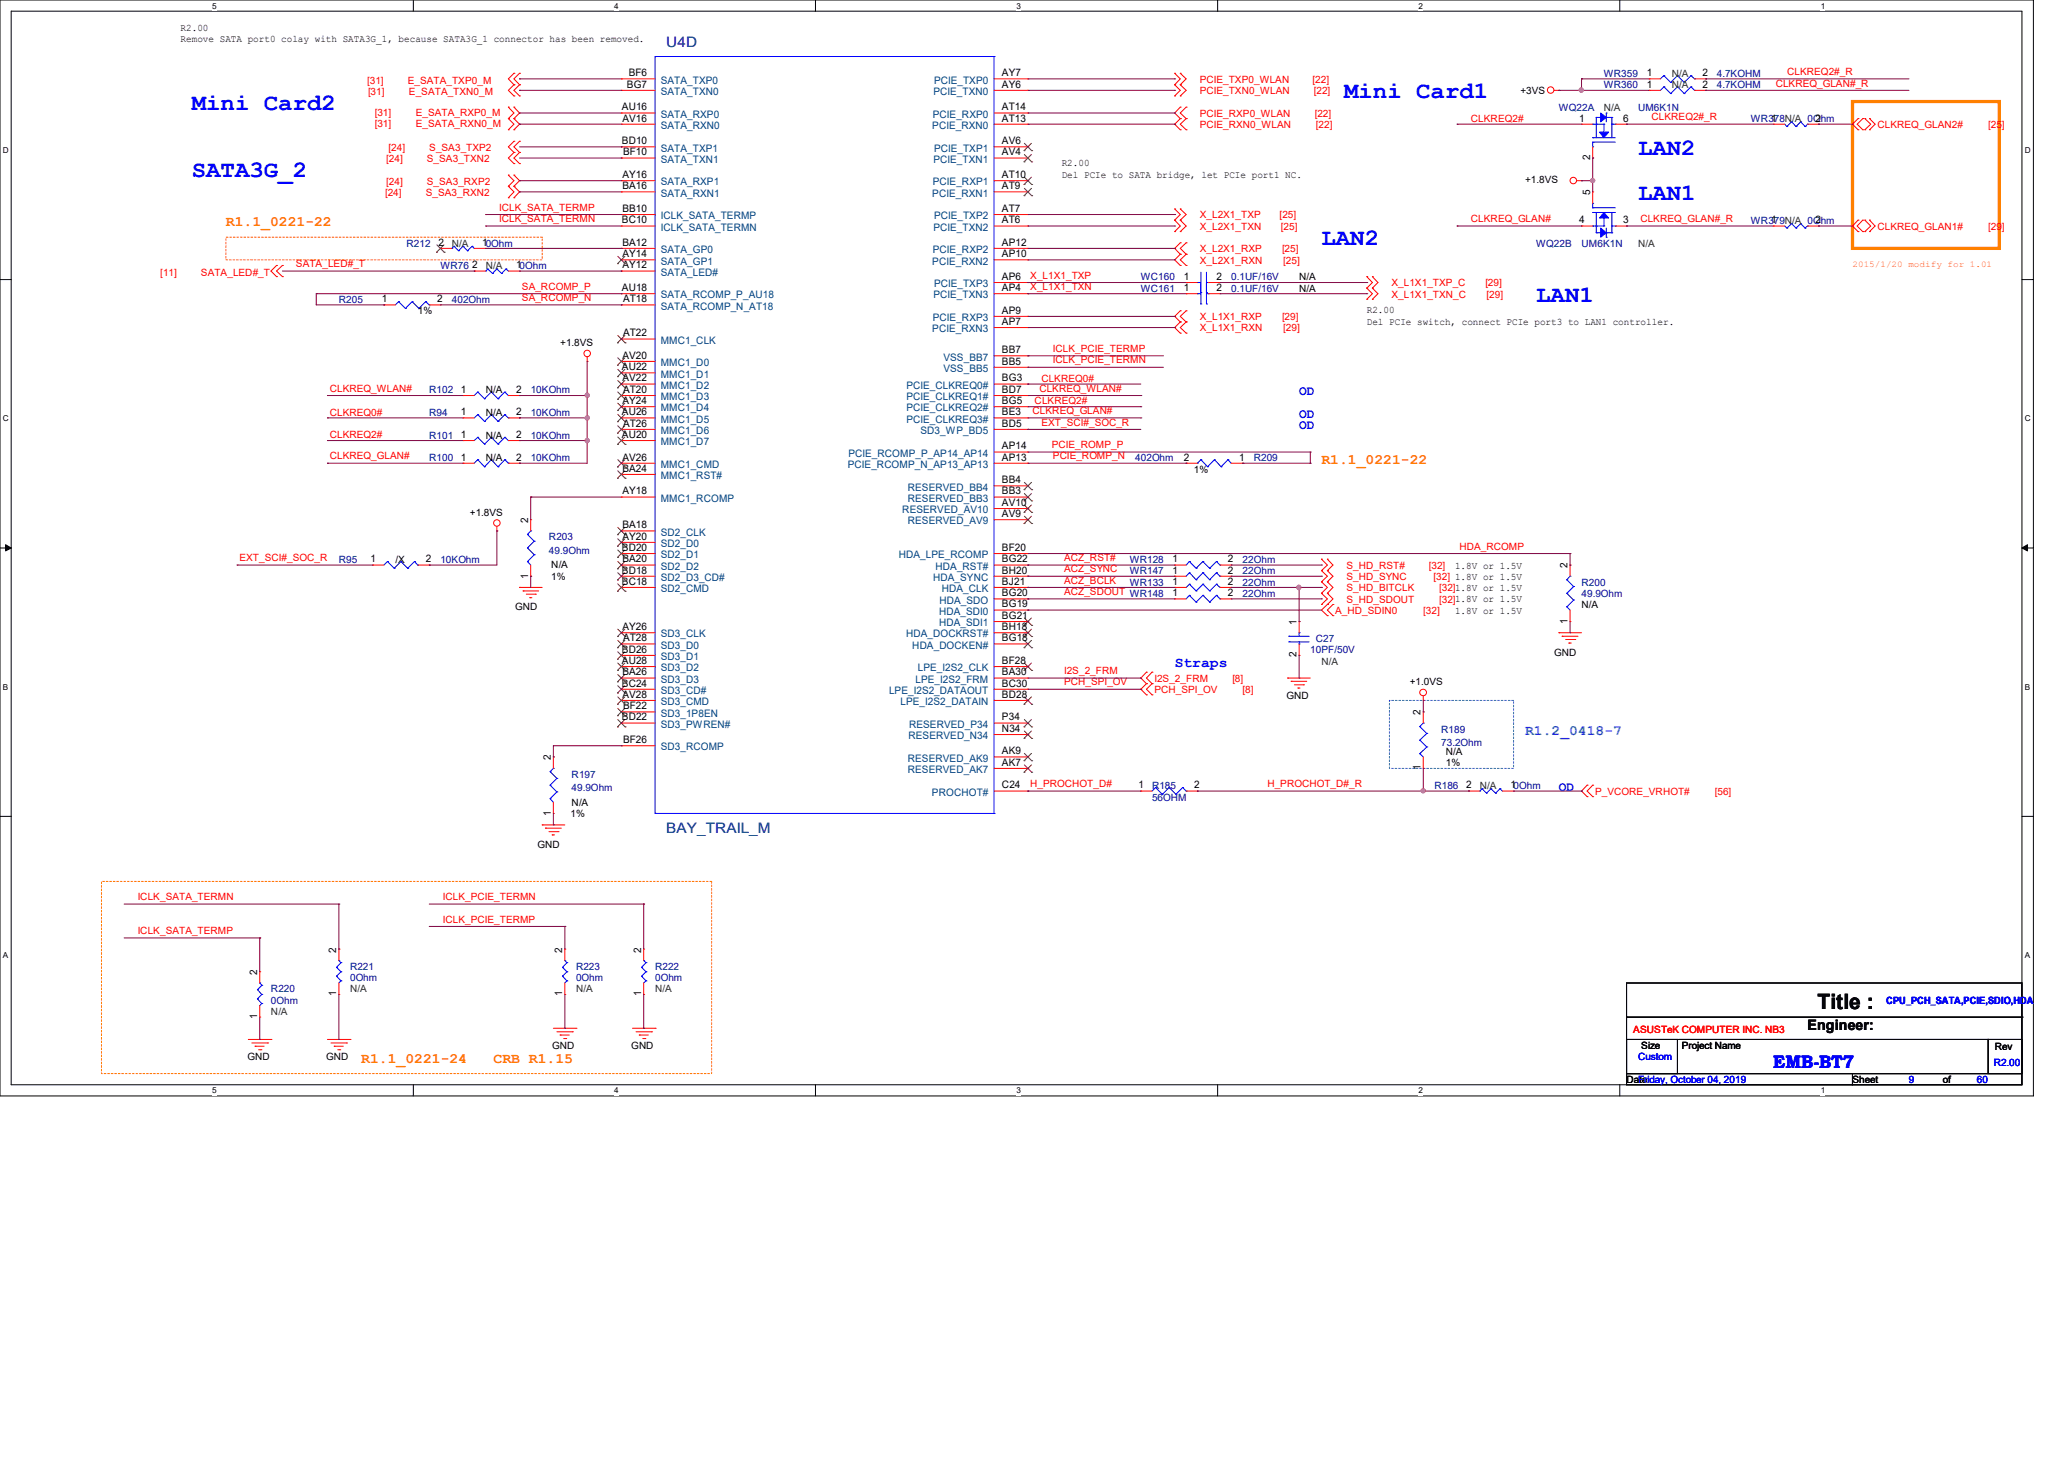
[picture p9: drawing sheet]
<svg xmlns="http://www.w3.org/2000/svg" width="297mm" height="210mm" viewBox="0 0 297 210" stroke-linecap="round" stroke-linejoin="round" font-family="sans-serif">
<defs><g id="words">
<g font-size="3.4" fill="#00f">
<text x="27.6" y="15.8">Mini Card2</text>
<text x="193.4" y="14.1">Mini Card1</text>
<text x="235.7" y="22.3">LAN2</text>
<text x="27.6" y="25.5">SATA3G_2</text>
<text x="235.7" y="28.8">LAN1</text>
<text x="190.2" y="35.3">LAN2</text>
<text x="221.1" y="43.4">LAN1</text>
</g>
<text font-size="3" x="261.5" y="145.1">Title :</text>
<text font-size="2.6" fill="#00f" x="255.2" y="153.6">EMB-BT7</text>
<g font-size="2.1" fill="#000080">
<text x="95.9" y="6.8">U4D</text>
<text x="95.9" y="119.8">BAY_TRAIL_M</text>
</g>
<g font-size="2.1" fill="#ff8000">
<text x="32.5" y="32.6">R1.1_0221-22</text>
<text x="190.2" y="66.7">R1.1_0221-22</text>
<text x="52" y="152.9">R1.1_0221-24</text>
<text x="71" y="152.9">CRB R1.15</text>
</g>
<text font-size="2.1" fill="#00f" x="169" y="96">Straps</text>
<text font-size="2.1" fill="#0080ff" x="219.5" y="105.7">R1.2_0418-7</text>
<text font-size="2.1" x="260.1" y="148.2">Engineer:</text>
<g font-size="1.9" fill="#00f">
<text x="186.9" y="56.9">OD</text>
<text x="186.9" y="61.7">OD</text>
<text x="186.9" y="60.1">OD</text>
<text x="224.3" y="113.8">OD</text>
</g>
<g font-size="1.5">
<text x="90.5" y="11">BF6</text>
<text x="144.2" y="11">AY7</text>
<text x="237" y="11">1</text>
<text x="245" y="11">2</text>
<text x="89.5" y="15.9">AU16</text>
<text x="89.6" y="17.5">AV16</text>
<text x="90.2" y="12.6">BG7</text>
<text x="144.2" y="12.6">AY6</text>
<text x="144.2" y="15.9">AT14</text>
<text x="144.2" y="17.5">AT13</text>
<text x="227.2" y="17.5">1</text>
<text x="233.6" y="17.5">6</text>
<text x="237" y="12.6">1</text>
<text x="245" y="12.6">2</text>
<text x="254.9" y="17.5">1</text>
<text x="261.2" y="17.5">2</text>
<text x="89.5" y="20.7">BD10</text>
<text x="89.7" y="22.4">BF10</text>
<text x="144.2" y="20.7">AV6</text>
<text x="144.2" y="22.4">AV4</text>
<text x="228.8" y="23.1" transform="rotate(-90 228.8 23.1)">2</text>
<text x="89.6" y="27.2">BA16</text>
<text x="89.6" y="25.6">AY16</text>
<text x="144.2" y="27.2">AT9</text>
<text x="144.2" y="25.6">AT10</text>
<text x="228.8" y="28.1" transform="rotate(-90 228.8 28.1)">5</text>
<text x="63.1" y="35.3">2</text>
<text x="69.4" y="35.3">10Ohm</text>
<text x="89.5" y="32.1">BC10</text>
<text x="89.6" y="30.5">BB10</text>
<text x="89.6" y="35.3">BA12</text>
<text x="144.2" y="30.5">AT7</text>
<text x="144.2" y="32.1">AT6</text>
<text x="144.2" y="35.3">AP12</text>
<text x="227.2" y="32.1">4</text>
<text x="233.6" y="32.1">3</text>
<text x="254.9" y="32.1">1</text>
<text x="261.2" y="32.1">2</text>
<text x="67.9" y="38.6">2</text>
<text x="74.3" y="38.6">10Ohm</text>
<text x="89.5" y="41.9">AU18</text>
<text x="89.6" y="38.6">AY12</text>
<text x="89.6" y="37">AY14</text>
<text x="144.2" y="41.9">AP4</text>
<text x="144.2" y="37">AP10</text>
<text x="144.2" y="40.3">AP6</text>
<text x="170.4" y="40.3">1</text>
<text x="170.4" y="41.9">1</text>
<text x="175" y="40.3">2</text>
<text x="175" y="41.9">2</text>
<text x="54.9" y="43.5">1</text>
<text x="62.9" y="43.5">2</text>
<text x="89.7" y="43.5">AT18</text>
<text x="144.2" y="46.7">AP7</text>
<text x="144.2" y="45.1">AP9</text>
<text x="89.5" y="53.3">AU22</text>
<text x="89.6" y="51.6">AV20</text>
<text x="89.7" y="48.4">AT22</text>
<text x="144.2" y="50.8">BB7</text>
<text x="144.2" y="52.5">BB5</text>
<text x="66.3" y="59.7">1</text>
<text x="66.3" y="56.5">1</text>
<text x="74.3" y="59.7">2</text>
<text x="74.3" y="56.5">2</text>
<text x="89.5" y="59.7">AU26</text>
<text x="89.6" y="54.9">AV22</text>
<text x="89.6" y="58.1">AY24</text>
<text x="89.7" y="56.5">AT20</text>
<text x="144.2" y="54.9">BG3</text>
<text x="144.2" y="56.5">BD7</text>
<text x="144.2" y="58.1">BG5</text>
<text x="144.2" y="59.7">BE3</text>
<text x="66.3" y="63">1</text>
<text x="74.3" y="63">2</text>
<text x="89.5" y="63">AU20</text>
<text x="89.7" y="61.4">AT26</text>
<text x="144.2" y="61.4">BD5</text>
<text x="144.2" y="64.6">AP14</text>
<text x="66.3" y="66.3">1</text>
<text x="74.3" y="66.3">2</text>
<text x="89.6" y="67.9">BA24</text>
<text x="89.6" y="71.1">AY18</text>
<text x="89.6" y="66.3">AV26</text>
<text x="144.2" y="69.5">BB4</text>
<text x="144.2" y="71.1">BB3</text>
<text x="144.2" y="66.3">AP13</text>
<text x="170.4" y="66.3">2</text>
<text x="178.3" y="66.3">1</text>
<text x="76" y="75.2" transform="rotate(-90 76 75.2)">2</text>
<text x="89.6" y="76">BA18</text>
<text x="89.6" y="77.6">AY20</text>
<text x="144.2" y="72.8">AV10</text>
<text x="144.2" y="74.4">AV9</text>
<text x="53.3" y="80.9">1</text>
<text x="61.3" y="80.9">2</text>
<text x="76" y="83.2" transform="rotate(-90 76 83.2)">1</text>
<text x="89.5" y="79.2">BD20</text>
<text x="89.5" y="82.5">BD18</text>
<text x="89.6" y="80.9">BA20</text>
<text x="144.2" y="79.2">BF20</text>
<text x="144.2" y="80.9">BG22</text>
<text x="144.2" y="82.5">BH20</text>
<text x="168.7" y="80.9">1</text>
<text x="168.7" y="82.5">1</text>
<text x="176.7" y="80.9">2</text>
<text x="176.7" y="82.5">2</text>
<text x="225.6" y="81.7" transform="rotate(-90 225.6 81.7)">2</text>
<text x="89.5" y="84.1">BC18</text>
<text x="144.2" y="84.1">BJ21</text>
<text x="144.2" y="85.8">BG20</text>
<text x="144.2" y="87.4">BG19</text>
<text x="144.2" y="89">BG21</text>
<text x="168.7" y="84.1">1</text>
<text x="168.7" y="85.8">1</text>
<text x="176.7" y="84.1">2</text>
<text x="176.7" y="85.8">2</text>
<text x="186.6" y="89.9" transform="rotate(-90 186.6 89.9)">1</text>
<text x="225.6" y="89.7" transform="rotate(-90 225.6 89.7)">1</text>
<text x="89.5" y="93.9">BD26</text>
<text x="89.5" y="95.5">AU28</text>
<text x="89.6" y="90.6">AY26</text>
<text x="89.7" y="92.2">AT28</text>
<text x="144.2" y="95.5">BF28</text>
<text x="144.2" y="90.6">BH18</text>
<text x="144.2" y="92.2">BG18</text>
<text x="186.6" y="94.6" transform="rotate(-90 186.6 94.6)">2</text>
<text x="89.5" y="98.8">BC24</text>
<text x="89.6" y="100.4">AV28</text>
<text x="89.6" y="97.2">BA26</text>
<text x="144.2" y="100.4">BD28</text>
<text x="144.2" y="98.8">BC30</text>
<text x="144.2" y="97.2">BA30</text>
<text x="89.5" y="103.6">BD22</text>
<text x="89.7" y="106.9">BF26</text>
<text x="89.7" y="102">BF22</text>
<text x="144.2" y="103.6">P34</text>
<text x="144.2" y="105.3">N34</text>
<text x="204.4" y="102.9" transform="rotate(-90 204.4 102.9)">2</text>
<text x="79.2" y="109.4" transform="rotate(-90 79.2 109.4)">2</text>
<text x="144.2" y="108.5">AK9</text>
<text x="144.2" y="110.2">AK7</text>
<text x="144.2" y="113.4">C24</text>
<text x="163.8" y="113.4">1</text>
<text x="171.8" y="113.4">2</text>
<text x="204.4" y="110.8" transform="rotate(-90 204.4 110.8)">1</text>
<text x="211" y="113.4">2</text>
<text x="217.3" y="113.4">10Ohm</text>
<text x="79.2" y="117.3" transform="rotate(-90 79.2 117.3)">1</text>
<text x="48.4" y="137" transform="rotate(-90 48.4 137)">2</text>
<text x="80.9" y="137" transform="rotate(-90 80.9 137)">2</text>
<text x="92.2" y="137" transform="rotate(-90 92.2 137)">2</text>
<text x="37" y="140.3" transform="rotate(-90 37 140.3)">2</text>
<text x="48.4" y="143.3" transform="rotate(-90 48.4 143.3)">1</text>
<text x="80.9" y="143.3" transform="rotate(-90 80.9 143.3)">1</text>
<text x="92.2" y="143.3" transform="rotate(-90 92.2 143.3)">1</text>
<text x="37" y="146.6" transform="rotate(-90 37 146.6)">1</text>
</g>
<g font-size="1.5" fill="#004080">
<text x="95.1" y="12">SATA_TXP0</text>
<text x="95.1" y="13.7">SATA_TXN0</text>
<text x="95.1" y="16.9">SATA_RXP0</text>
<text x="134.2" y="16.9">PCIE_RXP0</text>
<text x="134.3" y="13.7">PCIE_TXN0</text>
<text x="134.4" y="12">PCIE_TXP0</text>
<text x="95.1" y="18.5">SATA_RXN0</text>
<text x="95.1" y="23.4">SATA_TXN1</text>
<text x="95.1" y="21.8">SATA_TXP1</text>
<text x="134.2" y="18.5">PCIE_RXN0</text>
<text x="134.3" y="23.4">PCIE_TXN1</text>
<text x="134.4" y="21.8">PCIE_TXP1</text>
<text x="95.1" y="28.3">SATA_RXN1</text>
<text x="95.1" y="26.7">SATA_RXP1</text>
<text x="134.2" y="28.3">PCIE_RXN1</text>
<text x="134.2" y="26.7">PCIE_RXP1</text>
<text x="95.1" y="31.5">ICLK_SATA_TERMP</text>
<text x="95.1" y="33.2">ICLK_SATA_TERMN</text>
<text x="134.3" y="33.2">PCIE_TXN2</text>
<text x="134.4" y="31.5">PCIE_TXP2</text>
<text x="95.1" y="36.4">SATA_GP0</text>
<text x="95.1" y="39.7">SATA_LED#</text>
<text x="95.1" y="38.1">SATA_GP1</text>
<text x="134.2" y="38.1">PCIE_RXN2</text>
<text x="134.2" y="36.4">PCIE_RXP2</text>
<text x="134.4" y="41.3">PCIE_TXP3</text>
<text x="95.1" y="42.9">SATA_RCOMP_P_AU18</text>
<text x="95.1" y="44.5">SATA_RCOMP_N_AT18</text>
<text x="134.2" y="47.8">PCIE_RXN3</text>
<text x="134.2" y="46.2">PCIE_RXP3</text>
<text x="134.3" y="42.9">PCIE_TXN3</text>
<text x="95.1" y="49.4">MMC1_CLK</text>
<text x="95.1" y="52.7">MMC1_D0</text>
<text x="135.8" y="51.9">VSS_BB7</text>
<text x="135.8" y="53.5">VSS_BB5</text>
<text x="95.1" y="54.3">MMC1_D1</text>
<text x="95.1" y="55.9">MMC1_D2</text>
<text x="95.1" y="57.6">MMC1_D3</text>
<text x="95.1" y="59.2">MMC1_D4</text>
<text x="130.4" y="55.9">PCIE_CLKREQ0#</text>
<text x="130.4" y="57.6">PCIE_CLKREQ1#</text>
<text x="130.4" y="59.2">PCIE_CLKREQ2#</text>
<text x="95.1" y="60.8">MMC1_D5</text>
<text x="95.1" y="62.4">MMC1_D6</text>
<text x="95.1" y="64.1">MMC1_D7</text>
<text x="122.1" y="65.7">PCIE_RCOMP_P_AP14_AP14</text>
<text x="130.4" y="60.8">PCIE_CLKREQ3#</text>
<text x="132.5" y="62.4">SD3_WP_BD5</text>
<text x="95.1" y="68.9">MMC1_RST#</text>
<text x="95.1" y="67.3">MMC1_CMD</text>
<text x="122" y="67.3">PCIE_RCOMP_N_AP13_AP13</text>
<text x="130.6" y="70.6">RESERVED_BB4</text>
<text x="95.1" y="77">SD2_CLK</text>
<text x="95.1" y="72.2">MMC1_RCOMP</text>
<text x="129.8" y="73.8">RESERVED_AV10</text>
<text x="130.6" y="72.2">RESERVED_BB3</text>
<text x="130.6" y="75.4">RESERVED_AV9</text>
<text x="95.1" y="78.7">SD2_D0</text>
<text x="95.1" y="80.3">SD2_D1</text>
<text x="95.1" y="82">SD2_D2</text>
<text x="95.1" y="83.6">SD2_D3_CD#</text>
<text x="129.3" y="80.3">HDA_LPE_RCOMP</text>
<text x="134.3" y="83.6">HDA_SYNC</text>
<text x="134.6" y="82">HDA_RST#</text>
<text x="95.1" y="85.2">SD2_CMD</text>
<text x="135.1" y="88.4">HDA_SDI0</text>
<text x="135.2" y="86.8">HDA_SDO</text>
<text x="135.5" y="85.2">HDA_CLK</text>
<text x="95.1" y="91.7">SD3_CLK</text>
<text x="95.1" y="93.3">SD3_D0</text>
<text x="95.1" y="95">SD3_D1</text>
<text x="130.4" y="91.7">HDA_DOCKRST#</text>
<text x="131.3" y="93.3">HDA_DOCKEN#</text>
<text x="135.1" y="90.1">HDA_SDI1</text>
<text x="95.1" y="99.8">SD3_CD#</text>
<text x="95.1" y="101.4">SD3_CMD</text>
<text x="95.1" y="96.6">SD3_D2</text>
<text x="95.1" y="98.2">SD3_D3</text>
<text x="127.9" y="99.8">LPE_I2S2_DATAOUT</text>
<text x="129.6" y="101.4">LPE_I2S2_DATAIN</text>
<text x="131.7" y="98.2">LPE_I2S2_FRM</text>
<text x="132.1" y="96.6">LPE_I2S2_CLK</text>
<text x="95.1" y="108">SD3_RCOMP</text>
<text x="95.1" y="103.1">SD3_1P8EN</text>
<text x="95.1" y="104.7">SD3_PWREN#</text>
<text x="130.7" y="106.3">RESERVED_N34</text>
<text x="130.8" y="104.7">RESERVED_P34</text>
<text x="130.6" y="109.6">RESERVED_AK9</text>
<text x="130.6" y="111.2">RESERVED_AK7</text>
<text x="134.1" y="114.5">PROCHOT#</text>
</g>
<g font-size="1.4">
<text x="26" y="4.4">R2.00</text>
<text x="26" y="6.1">Remove SATA port0 colay with SATA3G_1, because SATA3G_1 connector has been removed.</text>
<text x="218.8" y="13.5">+3VS</text>
<text x="152.8" y="23.9">R2.00</text>
<text x="152.8" y="25.6">Del PCIe to SATA bridge, let PCIe port1 NC.</text>
<text x="219.5" y="26.4">+1.8VS</text>
<text x="186.9" y="40.3">N/A</text>
<text x="186.9" y="42">N/A</text>
<text x="60.1" y="45.2">1%</text>
<text x="196.7" y="45">R2.00</text>
<text x="196.7" y="46.7">Del PCIe switch, connect PCIe port3 to LAN1 controller.</text>
<text x="80.6" y="49.8">+1.8VS</text>
<text x="69.9" y="59.9">N/A</text>
<text x="69.9" y="56.6">N/A</text>
<text x="69.9" y="63.1">N/A</text>
<text x="69.9" y="66.4">N/A</text>
<text x="171.8" y="68">1%</text>
<text x="67.6" y="74.2">+1.8VS</text>
<text x="56.9" y="81">/X</text>
<text x="79.3" y="83.4">1%</text>
<text x="79.3" y="81.7">N/A</text>
<text x="209.4" y="81.8">1.8V or 1.5V</text>
<text x="74.1" y="87.8">GND</text>
<text x="209.4" y="88.3">1.8V or 1.5V</text>
<text x="227.6" y="87.5">N/A</text>
<text x="223.6" y="94.3">GND</text>
<text x="185.1" y="100.5">GND</text>
<text x="202.9" y="98.6">+1.0VS</text>
<text x="208.1" y="110.2">1%</text>
<text x="208.1" y="108.6">N/A</text>
<text x="82.1" y="117.6">1%</text>
<text x="82.3" y="116">N/A</text>
<text x="77.3" y="122">GND</text>
<text x="35.6" y="152.5">GND</text>
<text x="46.9" y="152.5">GND</text>
<text x="79.5" y="150.9">GND</text>
<text x="90.8" y="150.9">GND</text>
<text x="234.1" y="155.8">Date:</text>
<text x="236.2" y="150.9">Size</text>
<text x="242" y="150.9">Project Name</text>
<text x="266.6" y="155.8">Sheet</text>
<text x="279.6" y="155.8">of</text>
<text x="287.1" y="151">Rev</text>
</g>
<g font-size="1.4" fill="#f00">
<text x="172.6" y="11.9">PCIE_TXP0_WLAN</text>
<text x="188.9" y="11.9">[22]</text>
<text x="257.2" y="10.8">CLKREQ2#_R</text>
<text x="52.8" y="12.1">[31]</text>
<text x="53" y="13.7">[31]</text>
<text x="53.9" y="16.6">[31]</text>
<text x="58.7" y="12.1">E_SATA_TXP0_M</text>
<text x="58.8" y="13.7">E_SATA_TXN0_M</text>
<text x="59.8" y="16.6">E_SATA_RXP0_M</text>
<text x="172.6" y="16.8">PCIE_RXP0_WLAN</text>
<text x="172.6" y="13.5">PCIE_TXN0_WLAN</text>
<text x="189.1" y="13.5">[22]</text>
<text x="189.2" y="16.8">[22]</text>
<text x="211.7" y="17.5">CLKREQ2#</text>
<text x="237.7" y="17.3">CLKREQ2#_R</text>
<text x="255.5" y="12.4">CLKREQ_GLAN#_R</text>
<text x="53.9" y="18.2">[31]</text>
<text x="55.6" y="23.3">[24]</text>
<text x="55.9" y="21.7">[24]</text>
<text x="59.8" y="18.2">E_SATA_RXN0_M</text>
<text x="61.4" y="23.3">S_SA3_TXN2</text>
<text x="61.8" y="21.7">S_SA3_TXP2</text>
<text x="172.6" y="18.4">PCIE_RXN0_WLAN</text>
<text x="189.4" y="18.4">[22]</text>
<text x="270.2" y="18.4">CLKREQ_GLAN2#</text>
<text x="286.1" y="18.4">[25]</text>
<text x="55.4" y="28.2">[24]</text>
<text x="55.6" y="26.5">[24]</text>
<text x="61.3" y="28.2">S_SA3_RXN2</text>
<text x="61.4" y="26.5">S_SA3_RXP2</text>
<text x="71.8" y="32">ICLK_SATA_TERMN</text>
<text x="71.8" y="30.3">ICLK_SATA_TERMP</text>
<text x="172.6" y="31.4">X_L2X1_TXP</text>
<text x="172.6" y="33">X_L2X1_TXN</text>
<text x="184.1" y="31.4">[25]</text>
<text x="184.3" y="33">[25]</text>
<text x="211.7" y="32">CLKREQ_GLAN#</text>
<text x="236.1" y="32">CLKREQ_GLAN#_R</text>
<text x="270.2" y="33">CLKREQ_GLAN1#</text>
<text x="286.1" y="33">[29]</text>
<text x="23.1" y="39.7">[11]</text>
<text x="28.9" y="39.7">SATA_LED#_T</text>
<text x="42.6" y="38.4">SATA_LED#_T</text>
<text x="75.1" y="41.7">SA_RCOMP_P</text>
<text x="148.3" y="40.1">X_L1X1_TXP</text>
<text x="148.3" y="41.7">X_L1X1_TXN</text>
<text x="172.6" y="37.9">X_L2X1_RXN</text>
<text x="172.6" y="36.3">X_L2X1_RXP</text>
<text x="184.5" y="36.3">[25]</text>
<text x="184.7" y="37.9">[25]</text>
<text x="200.2" y="41.1">X_L1X1_TXP_C</text>
<text x="213.7" y="41.1">[29]</text>
<text x="75.1" y="43.3">SA_RCOMP_N</text>
<text x="172.6" y="46.1">X_L1X1_RXP</text>
<text x="172.6" y="47.7">X_L1X1_RXN</text>
<text x="184.5" y="46.1">[29]</text>
<text x="184.7" y="47.7">[29]</text>
<text x="200.2" y="42.8">X_L1X1_TXN_C</text>
<text x="213.9" y="42.8">[29]</text>
<text x="151.5" y="52.3">ICLK_PCIE_TERMN</text>
<text x="151.5" y="50.6">ICLK_PCIE_TERMP</text>
<text x="47.5" y="59.8">CLKREQ0#</text>
<text x="47.5" y="56.3">CLKREQ_WLAN#</text>
<text x="148.6" y="59.6">CLKREQ_GLAN#</text>
<text x="148.9" y="58.2">CLKREQ2#</text>
<text x="149.6" y="56.3">CLKREQ_WLAN#</text>
<text x="149.9" y="54.9">CLKREQ0#</text>
<text x="47.5" y="63">CLKREQ2#</text>
<text x="149.9" y="61.2">EXT_SCI#_SOC_R</text>
<text x="151.3" y="64.5">PCIE_ROMP_P</text>
<text x="47.5" y="66.1">CLKREQ_GLAN#</text>
<text x="151.5" y="66.1">PCIE_ROMP_N</text>
<text x="34.5" y="80.7">EXT_SCI#_SOC_R</text>
<text x="153.1" y="80.7">ACZ_RST#</text>
<text x="153.1" y="82.3">ACZ_SYNC</text>
<text x="153.1" y="83.9">ACZ_BCLK</text>
<text x="193.8" y="83.4">S_HD_SYNC</text>
<text x="193.8" y="81.8">S_HD_RST#</text>
<text x="205.6" y="81.8">[32]</text>
<text x="206.3" y="83.4">[32] 1.8V or 1.5V</text>
<text x="210" y="79.1">HDA_RCOMP</text>
<text x="153.1" y="85.6">ACZ_SDOUT WR148</text>
<text x="192.1" y="88.3">A_HD_SDIN0</text>
<text x="193.8" y="85.1">S_HD_BITCLK</text>
<text x="193.8" y="86.7">S_HD_SDOUT</text>
<text x="204.8" y="88.3">[32]</text>
<text x="207.1" y="85.1">[32]1.8V or 1.5V</text>
<text x="207.1" y="86.7">[32]1.8V or 1.5V</text>
<text x="153.1" y="98.6">PCH_SPI_OV</text>
<text x="153.1" y="97">I2S_2_FRM</text>
<text x="166.1" y="98">I2S_2_FRM</text>
<text x="166.1" y="99.7">PCH_SPI_OV</text>
<text x="177.3" y="98">[8]</text>
<text x="178.8" y="99.7">[8]</text>
<text x="148.3" y="113.2">H_PROCHOT_D#</text>
<text x="182.4" y="113.2">H_PROCHOT_D#_R</text>
<text x="229.5" y="114.3">P_VCORE_VRHOT#</text>
<text x="246.8" y="114.3">[56]</text>
<text x="19.8" y="129.5">ICLK_SATA_TERMN</text>
<text x="63.7" y="129.5">ICLK_PCIE_TERMN</text>
<text x="19.8" y="134.4">ICLK_SATA_TERMP</text>
<text x="63.7" y="132.7">ICLK_PCIE_TERMP</text>
<text x="235" y="148.6">ASUSTeK COMPUTER INC. NB3</text>
</g>
<g font-size="1.4" fill="#000080">
<text x="230.8" y="11.1">WR359</text>
<text x="247.1" y="11.1">4.7KOHM</text>
<text x="224.3" y="16">WQ22A</text>
<text x="230.8" y="12.7">WR360</text>
<text x="235.7" y="16">UM6K1N</text>
<text x="247.1" y="12.7">4.7KOHM</text>
<text x="252" y="17.6">WR378N/A 0Ohm</text>
<text x="58.5" y="35.5">R212</text>
<text x="221.1" y="35.5">WQ22B</text>
<text x="227.6" y="35.5">UM6K1N</text>
<text x="252" y="32.2">WR379N/A 0Ohm</text>
<text x="63.4" y="38.7">WR76</text>
<text x="164.2" y="40.3">WC160</text>
<text x="164.2" y="42">WC161</text>
<text x="177.2" y="40.3">0.1UF/16V</text>
<text x="177.2" y="42">0.1UF/16V</text>
<text x="48.8" y="43.6">R205</text>
<text x="65" y="43.6">402Ohm</text>
<text x="61.8" y="59.9">R94</text>
<text x="61.8" y="56.6">R102</text>
<text x="76.4" y="59.9">10KOhm</text>
<text x="76.4" y="56.6">10KOhm</text>
<text x="61.8" y="63.1">R101</text>
<text x="76.4" y="63.1">10KOhm</text>
<text x="61.8" y="66.4">R100</text>
<text x="76.4" y="66.4">10KOhm</text>
<text x="163.4" y="66.4">402Ohm</text>
<text x="180.4" y="66.4">R209</text>
<text x="79" y="77.7">R203</text>
<text x="48.8" y="81">R95</text>
<text x="63.4" y="81">10KOhm</text>
<text x="79" y="79.7">49.9Ohm</text>
<text x="162.6" y="81">WR128</text>
<text x="162.6" y="82.6">WR147</text>
<text x="178.8" y="81">22Ohm</text>
<text x="178.8" y="82.6">22Ohm</text>
<text x="162.6" y="84.2">WR133</text>
<text x="178.8" y="84.2">22Ohm</text>
<text x="178.8" y="85.9">22Ohm</text>
<text x="227.6" y="84.2">R200</text>
<text x="227.6" y="85.9">49.9Ohm</text>
<text x="188.6" y="94">10PF/50V</text>
<text x="189.4" y="92.4">C27</text>
<text x="207.4" y="105.4">R189</text>
<text x="207.4" y="107.3">73.2Ohm</text>
<text x="82.3" y="111.9">R197</text>
<text x="82.3" y="113.8">49.9Ohm</text>
<text x="165.8" y="113.5">R185</text>
<text x="206.4" y="113.5">R186</text>
<text x="165.8" y="115.1">56OHM</text>
<text x="39" y="142.8">R220</text>
<text x="50.4" y="139.5">R221</text>
<text x="50.4" y="141.1">0Ohm</text>
<text x="82.9" y="139.5">R223</text>
<text x="82.9" y="141.1">0Ohm</text>
<text x="94.3" y="139.5">R222</text>
<text x="94.3" y="141.1">0Ohm</text>
<text x="39" y="144.4">0Ohm</text>
</g>
<g font-size="1.4" fill="#008000">
<text x="240.6" y="11.1">N/A</text>
<text x="230.8" y="16">N/A</text>
<text x="240.6" y="12.7">N/A</text>
<text x="65" y="35.5">N/A</text>
<text x="235.7" y="35.5">N/A</text>
<text x="69.9" y="38.7">N/A</text>
<text x="190.2" y="95.6">N/A</text>
<text x="212.9" y="113.5">N/A</text>
<text x="50.4" y="142.8">N/A</text>
<text x="82.9" y="142.8">N/A</text>
<text x="94.3" y="142.8">N/A</text>
<text x="39" y="146">N/A</text>
</g>
<g font-size="1.4" fill="#00f">
<text x="271.4" y="144.4">CPU_PCH_SATA,PCIE,SDIO,HDA</text>
<text x="235.7" y="152.5">Custom</text>
<text x="235.7" y="155.8">Friday, October 04, 2019</text>
<text x="274.7" y="155.8">9</text>
<text x="284.5" y="155.8">60</text>
<text x="286.9" y="153.3">R2.00</text>
</g>
<text font-size="1.3" fill="#ff8000" x="266.6" y="38.4">2015/1/20 modify for 1.01</text>
<g font-size="1.2">
<text x="30.5" y="1.2">5</text>
<text x="88.4" y="1.2">4</text>
<text x="146.3" y="1.2">3</text>
<text x="204.1" y="1.2">2</text>
<text x="262" y="1.2">1</text>
<text x=".4" y="22">D</text>
<text x="291.4" y="22">D</text>
<text x=".4" y="60.6">C</text>
<text x="291.4" y="60.6">C</text>
<text x=".4" y="99.2">B</text>
<text x="291.4" y="99.2">B</text>
<text x=".4" y="137.8">A</text>
<text x="291.4" y="137.8">A</text>
<text x="30.5" y="157.3">5</text>
<text x="88.4" y="157.3">4</text>
<text x="146.3" y="157.3">3</text>
<text x="204.1" y="157.3">2</text>
<text x="262" y="157.3">1</text>
</g>
</g></defs>
<path d="M0 0h292.6v157.6h-292.6zM1.6 1.6h289.4v154.4h-289.4z" fill="none" stroke="#000" stroke-width=".14"/>
<g fill="#fff">
<path d="M30.5 .2h.6v1.3h-.6z"/>
<path d="M30.5 156.2h.6v1.3h-.6z"/>
</g>
<path d="M59.5 0v1.6M59.5 156v1.6" fill="none" stroke="#000" stroke-width=".14"/>
<g fill="#fff">
<path d="M88.4 .2h.6v1.3h-.6z"/>
<path d="M88.4 156.2h.6v1.3h-.6z"/>
</g>
<path d="M117.3 0v1.6M117.3 156v1.6" fill="none" stroke="#000" stroke-width=".14"/>
<g fill="#fff">
<path d="M146.3 .2h.6v1.3h-.6z"/>
<path d="M146.3 156.2h.6v1.3h-.6z"/>
</g>
<path d="M175.2 0v1.6M175.2 156v1.6" fill="none" stroke="#000" stroke-width=".14"/>
<g fill="#fff">
<path d="M204.1 .2h.6v1.3h-.6z"/>
<path d="M204.1 156.2h.6v1.3h-.6z"/>
</g>
<path d="M233.1 0v1.6M233.1 156v1.6" fill="none" stroke="#000" stroke-width=".14"/>
<g fill="#fff">
<path d="M262 .2h.6v1.3h-.6z"/>
<path d="M262 156.2h.6v1.3h-.6z"/>
<path d="M.4 20.9h.8v1.3h-.8z"/>
<path d="M291.4 20.9h.8v1.3h-.8z"/>
<path d="M.4 59.5h.8v1.3h-.8z"/>
<path d="M291.4 59.5h.8v1.3h-.8z"/>
</g>
<path d="M0 40.2h1.6M291 40.2h1.6" fill="none" stroke="#000" stroke-width=".14"/>
<g fill="#fff">
<path d="M.4 98.1h.7v1.3h-.7z"/>
<path d="M291.4 98.1h.7v1.3h-.7z"/>
</g>
<path d="M0 78.8h1.6M291 78.8h1.6" fill="none" stroke="#000" stroke-width=".14"/>
<path d="M.8 78.4l.8 .4-.8 .4zM291 78.8l.8-.4v.8z" fill="#000" stroke="#000" stroke-width=".14"/>
<g fill="#fff">
<path d="M.4 136.7h.7v1.3h-.7z"/>
<path d="M291.4 136.7h.7v1.3h-.7z"/>
</g>
<path d="M0 117.4h1.6M291 117.4h1.6M234.1 141.4h56.9v13h-56.9zM234.1 149.5h7.3v4.9h-7.3zM234.1 154.4h32.5v1.6h-32.5zM234.1 146.3h56.9M241.6 149.5h44.5M266.6 154.4h24.4v1.6h-24.4zM286.1 149.5h4.9v4.9h-4.9zM286.1 149.5h.1M291 146.3h.1" fill="none" stroke="#000" stroke-width=".14"/>
<path d="M32.5 34.1h45.5v3.3h-45.5zM14.6 126.8h87.8v27.6h-87.8z" fill="none" stroke="#ff8000" stroke-width=".14" stroke-dasharray=".3 .3"/>
<path d="M199.9 100.8h17.9v9.7h-17.9z" fill="none" stroke="#0080ff" stroke-width=".14" stroke-dasharray=".3 .3"/>
<path d="M266.6 14.6h21.1v21.1h-21.1z" fill="none" stroke="#ff8000" stroke-width=".47"/>
<g fill="none" stroke="#f00" stroke-width=".14">
<path d="M73.2 15.4h.1M73.2 17.1h.1M73.2 18.7h.1M73.2 15.4l.8 .9-.8 .8M73.2 17.1l.8 .8-.8 .8M74 12.2h.1M74 10.5h.1M74 13.8h.1M74 17.1h.1M74 15.4h.1M74 18.7h.1M74 10.5l-.8 .8 .8 .9"/>
<path d="M74 12.2l-.8 .8 .8 .8M74 15.4l.8 .9-.8 .8M74 17.1l.8 .8-.8 .8M74.8 12.2h.1M74.8 10.5h.1M74.8 13.8h.1M74.8 10.5l-.8 .8 .8 .9M74.8 12.2l-.8 .8 .8 .8M89.4 11.3h.1M89.4 13h.1M89.4 17.9h.1M89.4 16.3h.1"/>
<path d="M89.4 13h4.9M89.4 11.3h4.9M89.4 16.3h4.9M89.4 17.9h4.9M143 13h4.9M143 11.3h4.9M143 16.3h4.9M143 17.9h4.9M147.9 13h.1M147.9 16.3h.1M147.9 17.9h.1M147.9 11.3h.1"/>
<path d="M169 10.5h.1M169 12.2h.1M169 13.8h.1M169 10.5l.8 .8-.8 .9M169 12.2l.8 .8-.8 .8M169.8 15.4h.1M169.8 17.1h.1M169.8 18.7h.1M169.8 10.5h.1M169.8 12.2h.1M169.8 13.8h.1M169.8 15.4l-.8 .9 .8 .8"/>
<path d="M169.8 17.1l-.8 .8 .8 .8M169.8 10.5l.9 .8-.9 .9M169.8 12.2l.9 .8-.9 .8M170.7 17.1h.1M170.7 15.4h.1M170.7 18.7h.1M170.7 15.4l-.9 .9 .9 .8M170.7 17.1l-.9 .8 .9 .8M223.6 13h.7M224.3 13h.1M227.6 17.9h.1M227.6 17.9h1.6"/>
<path d="M232.5 17.9h1.6M234.1 17.9h.1M237.3 11.3h.1M237.3 13h.1M237.3 13h1.6M237.3 11.3h1.6M243.8 13h1.6M243.8 11.3h1.6M245.4 11.3h.1M245.4 13h.1M255.2 17.9h.1M255.2 17.9h1.6"/>
<path d="M260.1 17.9h1.6M261.7 17.9h.1M267.4 18.7h.1M267.4 17.1h.1M267.4 17.1l-.8 .8 .8 .8M268.1 17.1h.1M268.1 18.7h.1M268.1 17.1l-.8 .8 .8 .8M268.4 17.1h.1M268.4 18.7h.1M268.4 17.1l.8 .8-.8 .8M269 18.7h.1"/>
<path d="M269 17.1h.1M269 17.1l.8 .8-.8 .8M39.8 39.8h.1M39.8 38.2h.1M39.8 38.2l-.8 .8 .8 .8M40.6 39.8h.1M40.6 38.2h.1M40.6 38.2l-.8 .8 .8 .8M63.4 35.7h.1M63.4 35.7h1.6M68.2 39h.1M68.2 35.7h1.7"/>
<path d="M68.2 39h1.7M69.9 35.7h.1M73.2 25.2h.1M73.2 26.8h.1M73.2 28.4h.1M73.2 25.2l.8 .8-.8 .8M73.2 26.8l.8 .8-.8 .8M73.2 39h1.6M74 26.8h.1M74 25.2h.1M74 28.4h.1M74 21.9h.1"/>
<path d="M74 20.3h.1M74 23.5h.1M74 25.2l.8 .8-.8 .8M74 26.8l.8 .8-.8 .8M74 20.3l-.8 .8 .8 .8M74 21.9l-.8 .8 .8 .8M74.8 21.9h.1M74.8 20.3h.1M74.8 23.5h.1M74.8 39h.1M74.8 20.3l-.8 .8 .8 .8M74.8 21.9l-.8 .8 .8 .8"/>
<path d="M89.4 30.9h.1M89.4 32.5h.1M89.4 22.7h.1M89.4 27.6h.1M89.4 35.7h.1M89.4 39h.1M89.4 37.4h.1M89.4 26h.1M89.4 21.1h.1M89.4 26h4.9M89.4 32.5h4.9M89.4 30.9h4.9"/>
<path d="M89.4 21.1h4.9M89.4 22.7h4.9M89.4 27.6h4.9M89.4 35.7h4.9M89.4 37.4h4.9M89.4 39h4.9M143 26h4.9M143 32.5h4.9M143 30.9h4.9M143 21.1h4.9M143 22.7h4.9M143 27.6h4.9"/>
<path d="M143 35.7h4.9M143 37.4h4.9M147.9 21.1h.1M147.9 22.7h.1M147.9 27.6h.1M147.9 26h.1M147.9 30.9h.1M147.9 32.5h.1M147.9 35.7h.1M147.9 37.4h.1M169 30.1h.1M169 31.7h.1"/>
<path d="M169 33.3h.1M169 30.1l.8 .8-.8 .8M169 31.7l.8 .8-.8 .8M169.8 30.1h.1M169.8 31.7h.1M169.8 33.3h.1M169.8 36.6h.1M169.8 38.2h.1M169.8 34.9h.1M169.8 30.1l.9 .8-.9 .8M169.8 31.7l.9 .8-.9 .8M169.8 36.6l-.8 .8 .8 .8"/>
<path d="M169.8 34.9l-.8 .8 .8 .9M170.7 38.2h.1M170.7 36.6h.1M170.7 34.9h.1M170.7 36.6l-.9 .8 .9 .8M170.7 34.9l-.9 .8 .9 .9M196.7 39.8h.1M196.7 39.8l.8 .8-.8 .8M197.5 39.8h.1M197.5 39.8l.8 .8-.8 .8M226.9 26h.7M227.6 26h.1"/>
<path d="M227.6 32.5h.1M227.6 32.5h1.6M229.2 22.7h.1M229.2 27.6h.1M229.2 21.1v1.6M229.2 27.6v1.7M232.5 32.5h1.6M234.1 32.5h.1M255.2 32.5h.1M255.2 32.5h1.6M260.1 32.5h1.6M261.7 32.5h.1"/>
<path d="M267.4 33.3h.1M267.4 31.7h.1M267.4 31.7l-.8 .8 .8 .8M268.1 31.7h.1M268.1 33.3h.1M268.1 31.7l-.8 .8 .8 .8M268.4 31.7h.1M268.4 33.3h.1M268.4 31.7l.8 .8-.8 .8M269 33.3h.1M269 31.7h.1M269 31.7l.8 .8-.8 .8"/>
<path d="M55.2 43.9h.1M55.2 43.9h1.7M61.8 43.9h1.6M63.4 43.9h.1M66.6 56.9h.1M66.6 56.9h1.6M73.2 56.9h1.6M74.8 56.9h.1M84.5 52h.1M84.5 51.4v.6M89.4 48.8h.1M89.4 52h.1"/>
<path d="M89.4 53.6h.1M89.4 55.2h.1M89.4 56.9h.1M89.4 58.5h.1M89.4 42.2h.1M89.4 43.9h.1M89.4 48.8h4.9M89.4 55.2h4.9M89.4 56.9h4.9M89.4 58.5h4.9M89.4 42.2h4.9M89.4 52h4.9"/>
<path d="M89.4 53.6h4.9M89.4 43.9h4.9M143 55.2h4.9M143 56.9h4.9M143 58.5h4.9M143 47.1h4.9M143 45.5h4.9M143 42.2h4.9M143 40.6h4.9M143 51.2h4.9M143 52.8h4.9M147.9 55.2h.1"/>
<path d="M147.9 56.9h.1M147.9 58.5h.1M147.9 47.1h.1M147.9 45.5h.1M147.9 42.2h.1M147.9 40.6h.1M147.9 51.2h.1M147.9 52.8h.1M169.8 44.7h.1M169.8 46.3h.1M169.8 47.9h.1M169.8 44.7l-.8 .8 .8 .8"/>
<path d="M169.8 46.3l-.8 .8 .8 .8M170.7 46.3h.1M170.7 44.7h.1M170.7 47.9h.1M170.7 40.6h.1M170.7 42.2h.1M170.7 44.7l-.9 .8 .9 .8M170.7 46.3l-.9 .8 .9 .8M170.7 42.2h1.6M170.7 40.6h1.6M173.9 42.2h1.7M173.9 40.6h1.7"/>
<path d="M175.6 40.6h.1M175.6 42.2h.1M196.7 41.4h.1M196.7 43.1h.1M196.7 41.4l.8 .8-.8 .9M197.5 41.4h.1M197.5 43.1h.1M197.5 41.4l.8 .8-.8 .9M66.6 60.1h.1M66.6 66.6h.1M66.6 63.4h.1M66.6 66.6h1.6"/>
<path d="M66.6 60.1h1.6M66.6 63.4h1.6M71.5 76.4h.1M71.5 75.7v.7M73.2 66.6h1.6M73.2 60.1h1.6M73.2 63.4h1.6M74.8 60.1h.1M74.8 66.6h.1M74.8 63.4h.1M76.4 74.8h.1M76.4 74.8v1.6"/>
<path d="M89.4 68.2h.1M89.4 76.4h.1M89.4 71.5h.1M89.4 66.6h.1M89.4 60.1h.1M89.4 61.8h.1M89.4 63.4h.1M89.4 78h.1M89.4 79.6h.1M89.4 79.6h4.9M89.4 68.2h4.9M89.4 76.4h4.9"/>
<path d="M89.4 71.5h4.9M89.4 66.6h4.9M89.4 60.1h4.9M89.4 61.8h4.9M89.4 63.4h4.9M89.4 78h4.9M143 79.6h4.9M143 71.5h4.9M143 66.6h4.9M143 60.1h4.9M143 61.8h4.9M143 69.9h4.9"/>
<path d="M143 73.2h4.9M143 74.8h4.9M143 65h4.9M147.9 79.6h.1M147.9 60.1h.1M147.9 61.8h.1M147.9 69.9h.1M147.9 71.5h.1M147.9 73.2h.1M147.9 74.8h.1M147.9 65h.1M147.9 66.6h.1"/>
<path d="M170.7 66.6h.1M170.7 66.6h1.6M177.2 66.6h1.6M178.8 66.6h.1M53.6 81.3h.1M53.6 81.3h1.6M60.1 81.3h1.7M61.8 81.3h.1M74.8 84.5h.1M74.8 84.5h3.2M75.3 85h.1M75.3 85h2.2"/>
<path d="M75.7 85.5h1.3M76.2 86h.1M76.2 86h.3M76.4 82.9h.1M76.4 81.3v1.6M77 85.5h.1M89.4 99.1h.1M89.4 84.5h.1M89.4 91h.1M89.4 81.3h.1M89.4 82.9h.1M89.4 92.6h.1"/>
<path d="M89.4 94.3h.1M89.4 95.9h.1M89.4 97.5h.1M89.4 91h4.9M89.4 84.5h4.9M89.4 97.5h4.9M89.4 81.3h4.9M89.4 82.9h4.9M89.4 95.9h4.9M89.4 99.1h4.9M89.4 92.6h4.9M89.4 94.3h4.9"/>
<path d="M143 91h4.9M143 84.5h4.9M143 97.5h4.9M143 81.3h4.9M143 82.9h4.9M143 95.9h4.9M143 99.1h4.9M143 86.1h4.9M143 87.8h4.9M143 89.4h4.9M143 92.6h4.9M147.9 95.9h.1"/>
<path d="M147.9 99.1h.1M147.9 97.5h.1M147.9 81.3h.1M147.9 82.9h.1M147.9 84.5h.1M147.9 86.1h.1M147.9 87.8h.1M147.9 89.4h.1M147.9 91h.1M147.9 92.6h.1M165 96.7h.1M165 98.3h.1"/>
<path d="M165 99.9h.1M165 96.7l-.8 .8 .8 .8M165 98.3l-.8 .8 .8 .8M165.8 98.3h.1M165.8 96.7h.1M165.8 99.9h.1M165.8 96.7l-.8 .8 .8 .8M165.8 98.3l-.8 .8 .8 .8M169 81.3h.1M169 82.9h.1M169 84.5h.1M169 86.1h.1"/>
<path d="M169 84.5h1.7M169 81.3h1.7M169 82.9h1.7M169 86.1h1.7M175.6 84.5h1.6M175.6 81.3h1.6M175.6 82.9h1.6M175.6 86.1h1.6M177.2 81.3h.1M177.2 82.9h.1M177.2 84.5h.1M177.2 86.1h.1"/>
<path d="M185.3 97.5h.1M185.3 97.5h3.3M185.8 98h.1M185.8 98h2.2M186.3 98.5h1.3M186.8 99h.1M186.8 99h.3M186.9 89.4h.1M186.9 94.3h.1M186.9 89.4v1.6M186.9 92.6v1.7M187.6 98.5h.1"/>
<path d="M190.2 83.7h.1M190.2 85.3h.1M190.2 82.1h.1M190.2 87h.1M190.2 80.4h.1M190.2 83.7l.8 .8-.8 .8M190.2 82.1l.8 .8-.8 .8M190.2 85.3l.8 .8-.8 .9M190.2 80.4l.8 .9-.8 .8M191 83.7h.1M191 85.3h.1M191 82.1h.1"/>
<path d="M191 87h.1M191 80.4h.1M191 88.6h.1M191 83.7l.8 .8-.8 .8M191 82.1l.8 .8-.8 .8M191 85.3l.8 .8-.8 .9M191 80.4l.8 .9-.8 .8M191 87l-.8 .8 .8 .8M191.8 88.6h.1M191.8 87h.1M191.8 87l-.8 .8 .8 .8M224.3 91h.1"/>
<path d="M224.3 91h3.3M224.8 91.5h.1M224.8 91.5h2.3M225.3 92h1.3M225.8 92.5h.1M225.8 92.5h.3M225.9 89.4h.1M225.9 81.3h.1M225.9 81.3v1.6M225.9 87.8v1.6M226.6 92h.1M78 118.7h.1"/>
<path d="M78 118.7h3.3M78.5 119.1h.1M78.5 119.1h2.3M79 119.6h1.3M79.6 117h.1M79.6 108.9h.1M79.6 108.9v1.6M79.6 115.4v1.6M80.3 119.6h.1M89.4 107.3h.1M89.4 102.4h.1M89.4 104h.1"/>
<path d="M89.4 100.8h.1M89.4 107.3h4.9M89.4 102.4h4.9M89.4 100.8h4.9M89.4 104h4.9M143 113.8h4.9M143 100.8h4.9M143 104h4.9M143 105.7h4.9M143 108.9h4.9M143 110.5h4.9M147.9 100.8h.1"/>
<path d="M147.9 104h.1M147.9 105.7h.1M147.9 108.9h.1M147.9 110.5h.1M147.9 113.8h.1M164.2 113.8h.1M164.2 113.8h1.6M170.7 113.8h1.6M172.3 113.8h.1M204.8 100.8h.1M204.8 110.5h.1M204.8 102.4h.1"/>
<path d="M204.8 100.1v.7M204.8 102.4v1.6M204.8 108.9v1.6M211.3 113.8h.1M211.3 113.8h1.6M216.2 113.8h1.6M217.8 113.8h.1M228.4 112.9h.1M228.4 114.6h.1M228.4 112.9l-.8 .9 .8 .8M229.2 114.6h.1M229.2 112.9h.1"/>
<path d="M229.2 112.9l-.8 .9 .8 .8M37.4 139.8h.1M37.4 139.8v1.6M48.8 136.5h.1M48.8 136.5v1.7M79.5 120.1h.1M79.5 120.1h.3M81.3 136.5h.1M81.3 136.5v1.7M92.6 136.5h.1M92.6 136.5v1.7M35.7 149.5h3.3"/>
<path d="M36.2 150h2.3M36.7 150.5h.1M36.7 150.5h1.3M37.2 151h.3M37.4 146.3h.1M37.4 144.7v1.6M37.5 151h.1M38.5 150h.1M39 149.5h.1M47.1 149.5h3.3M47.6 150h2.3M48.1 150.5h.1"/>
<path d="M48.1 150.5h1.3M48.6 151h.3M48.8 143h.1M48.8 141.4v1.6M48.9 151h.1M49.9 150h.1M50.4 149.5h.1M79.6 147.9h3.3M80.1 148.4h2.3M80.6 148.9h.1M80.6 148.9h1.3M81.1 149.4h.3"/>
<path d="M81.3 143h.1M81.3 141.4v1.6M81.4 149.4h.1M82.4 148.4h.1M82.9 147.9h.1M91 147.9h3.3M91.5 148.4h2.3M92 148.9h.1M92 148.9h1.3M92.5 149.4h.3M92.6 143h.1M92.6 141.4v1.6"/>
<path d="M92.8 149.4h.1M93.8 148.4h.1M94.3 147.9h.1"/>
<circle cx="223.1" cy="13" r=".47"/>
<circle cx="226.4" cy="26" r=".47"/>
<circle cx="84.5" cy="50.8" r=".47"/>
<circle cx="71.5" cy="75.2" r=".47"/>
<circle cx="204.8" cy="99.6" r=".48"/>
</g>
<g fill="none" stroke="#00f" stroke-width=".14">
<path d="M143 8.1h.1M143 8.1h-48.7v108.9M143 8.1v108.9M229.2 19.8h.1M229.2 17.9h.1M229.2 19.8h3.3M229.2 17.9h1.6M229.7 17.9h.1M229.7 16.9h.1M229.7 16.9v2.9M229.7 16.9h.6M230.3 16.9h.1"/>
<path d="M230.8 17.9h.1M230.8 17.9v1.1M231.1 16.9h.1M231.1 16.3h.1M231.1 16.9h.8M231.1 16.3v1.2M231.9 17.9h.1M231.9 16.9h.1M231.9 16.9v2.9M231.9 17.9h.6M232.5 17.9h.1M239.4 10.9h.1"/>
<path d="M239.4 12.5h.1M239.4 10.9l1 1M239.4 10.9l-.5 .4M239.4 12.5l1 1M239.4 12.5l-.5 .5M240.4 11.9h.1M240.4 13.5h.1M241.4 10.9h.1M241.4 12.5h.1M241.4 10.9l1 1M241.4 10.9l-1 1M241.4 12.5l1 1"/>
<path d="M241.4 12.5l-1 1M242.4 11.9h.1M242.4 13.5h.1M243.3 10.9h.1M243.3 12.5h.1M243.3 12.5l-.9 1M243.3 10.9l.5 .4M243.3 10.9l-.9 1M243.3 12.5l.5 .5M243.8 11.3h.1M243.8 13h.1M256.8 17.9l.3 .3"/>
<path d="M257.1 18.2h.1M257.8 17.5h.1M257.8 17.5l-.7 .7M257.8 17.5l.6 .7M258.4 18.2h.1M259.1 17.5h.1M259.1 17.5l-.7 .7M259.1 17.5l.7 .7M259.8 18.2h.1M260.1 17.9h.1M260.1 17.9l-.3 .3M65 35.7h.1"/>
<path d="M65.3 35.4h.1M65.3 35.4l-.3 .3M65.3 35.4l.7 .7M66 36.1h.1M66.6 35.4h.1M66.6 35.4l.7 .7M66.6 35.4l-.6 .7M67.3 36.1h.1M67.9 35.4h.1M67.9 35.4l.3 .3M67.9 35.4l-.6 .7M69.9 39h.1"/>
<path d="M70.2 38.7h.1M70.2 38.7l.7 .6M70.2 38.7l-.3 .3M70.9 39.3h.1M71.5 38.7h.1M71.5 38.7l.7 .6M71.5 38.7l-.6 .6M72.2 39.3h.1M72.8 38.7h.1M72.8 38.7l.4 .3M72.8 38.7l-.6 .6M172.8 39.2v4.5"/>
<path d="M173.6 39.2v4.5M229.2 20.4h.1M229.2 21.1h.1M229.2 30.6h.1M229.2 29.9h.1M229.2 29.3h.1M229.2 32.5h.1M229.2 20.4h3.3M229.2 20.4v.7M229.2 29.3v.6M229.2 30.6h3.3M229.2 29.9h3.3"/>
<path d="M229.2 32.5h1.6M229.7 32.5h.1M229.7 33.5h.1M229.7 30.6v2.9M229.7 33.5h.6M230.3 33.5h.1M230.8 32.5h.1M230.8 31.4v1.1M231.1 33.5h.1M231.1 34.1h.1M231.1 32.8v1.3M231.1 33.5h.8"/>
<path d="M231.9 32.5h.1M231.9 33.5h.1M231.9 30.6v2.9M231.9 32.5h.6M232.5 32.5h.1M256.8 32.5l.3 .3M257.1 32.8h.1M257.8 32.2h.1M257.8 32.2l-.7 .6M257.8 32.2l.6 .6M258.4 32.8h.1M259.1 32.2h.1"/>
<path d="M259.1 32.2l-.7 .6M259.1 32.2l.7 .6M259.8 32.8h.1M260.1 32.5h.1M260.1 32.5l-.3 .3M57.4 43.4h.1M57.4 43.4l.9 1M57.4 43.4l-.5 .5M58.3 44.4h.1M59.3 43.4h.1M59.3 43.4l1 1M59.3 43.4l-1 1"/>
<path d="M60.3 44.4h.1M61.3 43.4h.1M61.3 43.4l.5 .5M61.3 43.4l-1 1M61.8 43.9h.1M68.7 59.6h.1M68.7 56.4h.1M68.7 59.6l1 1M68.7 59.6l-.5 .5M68.7 56.4l1 1M68.7 56.4l-.5 .5M69.7 57.4h.1"/>
<path d="M70.7 59.6h.1M70.7 56.4h.1M70.7 59.6l1 1M70.7 59.6l-1 1M70.7 56.4l1 1M70.7 56.4l-1 1M71.7 57.4h.1M72.6 59.6h.1M72.6 56.4h.1M72.6 59.6l.6 .5M72.6 59.6l-.9 1M72.6 56.4l.6 .5"/>
<path d="M72.6 56.4l-.9 1M73.2 56.9h.1M172.3 40.6h.1M172.3 42.2h.1M172.3 40.6h.5M172.3 42.2h.5M172.8 42.1h.1M172.8 43.7h.1M173.6 42.1h.1M173.6 43.7h.1M173.6 40.6h.3M173.6 42.2h.3"/>
<path d="M173.9 40.6h.1M173.9 42.2h.1M68.7 66.1h.1M68.7 62.9h.1M68.7 66.1l1 1M68.7 66.1l-.5 .5M68.7 62.9l1 1M68.7 62.9l-.5 .5M69.7 60.6h.1M69.7 67.1h.1M69.7 63.9h.1M70.7 66.1h.1"/>
<path d="M70.7 62.9h.1M70.7 66.1l1 1M70.7 66.1l-1 1M70.7 62.9l1 1M70.7 62.9l-1 1M71.7 60.6h.1M71.7 67.1h.1M71.7 63.9h.1M72.6 66.1h.1M72.6 62.9h.1M72.6 66.1l.6 .5M72.6 66.1l-.9 1"/>
<path d="M72.6 62.9l.6 .5M72.6 62.9l-.9 1M73.2 60.1h.1M73.2 66.6h.1M73.2 63.4h.1M75.9 76.9h.1M75.9 78.8h.1M75.9 76.9l1 1M75.9 78.8l1 1M76.4 76.4h.1M76.4 76.4l-.5 .5M76.9 77.9h.1"/>
<path d="M76.9 79.8h.1M76.9 77.9l-1 .9M76.9 79.8l-1 1M172.3 66.6h.1M172.8 66.1h.1M172.8 66.1l-.5 .5M172.8 66.1l1 1M173.8 67.1h.1M174.8 66.1h.1M174.8 66.1l-1 1M174.8 66.1l.9 1M175.7 67.1h.1"/>
<path d="M176.7 66.1h.1M176.7 66.1l-1 1M176.7 66.1l.5 .5M55.8 80.8h.1M55.8 80.8l.9 .9M55.8 80.8l-.6 .5M56.7 81.7h.1M57.7 80.8h.1M57.7 80.8l1 .9M57.7 80.8l-1 .9M58.7 81.7h.1M59.6 80.8h.1"/>
<path d="M59.6 80.8l.5 .5M59.6 80.8l-.9 .9M60.1 81.3h.1M75.9 80.8h.1M75.9 80.8l.5 .5M171.2 80.8h.1M171.2 82.4h.1M171.2 84h.1M171.2 85.6h.1M171.2 80.8l.9 .9M171.2 80.8l-.5 .5M171.2 82.4l.9 1"/>
<path d="M171.2 82.4l-.5 .5M171.2 84l.9 1M171.2 84l-.5 .5M171.2 85.6l.9 1M171.2 85.6l-.5 .5M172.1 81.7h.1M172.1 83.4h.1M172.1 85h.1M172.1 86.6h.1M173.1 80.8h.1M173.1 82.4h.1M173.1 84h.1"/>
<path d="M173.1 85.6h.1M173.1 80.8l1 .9M173.1 80.8l-1 .9M173.1 82.4l1 1M173.1 82.4l-1 1M173.1 84l1 1M173.1 84l-1 1M173.1 85.6l1 1M173.1 85.6l-1 1M174.1 81.7h.1M174.1 83.4h.1M174.1 85h.1"/>
<path d="M174.1 86.6h.1M175 80.8h.1M175 82.4h.1M175 84h.1M175 85.6h.1M175 80.8l.6 .5M175 80.8l-.9 .9M175 82.4l.6 .5M175 82.4l-.9 1M175 84l.6 .5M175 84l-.9 1M175 85.6l.6 .5"/>
<path d="M175 85.6l-.9 1M175.6 81.3h.1M175.6 82.9h.1M175.6 84.5h.1M175.6 86.1h.1M185.5 91.5h.1M185.5 92.3h.1M185.5 91.5h2.9M185.5 92.3h2.9M186.9 91h.1M186.9 92.6h.1M186.9 91v.5"/>
<path d="M186.9 92.3v.3M225.5 83.4h.1M225.5 87.3h.1M225.5 85.3h.1M225.5 83.4l.9 1M225.5 87.3l.4 .5M225.5 85.3l.9 1M225.9 82.9h.1M225.9 82.9l-.4 .5M226.4 84.4h.1M226.4 86.3h.1M226.4 84.4l-.9 .9"/>
<path d="M226.4 86.3l-.9 1M79.2 111h.1M79.2 114.9h.1M79.2 112.9h.1M79.2 111l.9 1M79.2 114.9l.4 .5M79.2 112.9l.9 1M79.6 110.5h.1M79.6 110.5l-.4 .5M80.1 112h.1M80.1 113.9h.1M80.1 112l-.9 .9"/>
<path d="M80.1 113.9l-.9 1M94.3 117h.1M94.3 117h48.7M143 117h.1M166.3 113.3h.1M166.3 113.3l1 1M166.3 113.3l-.5 .5M167.3 114.3h.1M168.2 113.3h.1M168.2 113.3l1 1M168.2 113.3l-.9 1M169.2 114.3h.1"/>
<path d="M170.2 113.3h.1M170.2 113.3l.5 .5M170.2 113.3l-1 1M170.7 113.8h.1M204.3 104.5h.1M204.3 108.4h.1M204.3 106.5h.1M204.3 104.5l1 1M204.3 108.4l.5 .5M204.3 106.5l1 .9M204.8 104h.1M204.8 104l-.5 .5"/>
<path d="M205.3 105.5h.1M205.3 107.4h.1M205.3 105.5l-1 1M205.3 107.4l-1 1M212.9 113.8h.1M213.3 113.5h.1M213.3 113.5l.6 .6M213.3 113.5l-.4 .3M213.9 114.1h.1M214.5 113.5h.1M214.5 113.5l.7 .6M214.5 113.5l-.6 .6"/>
<path d="M215.2 114.1h.1M215.9 113.5h.1M215.9 113.5l.3 .3M215.9 113.5l-.7 .6M48.4 139.1h.1M48.4 139.1l.7 .7M48.8 138.2h.1M48.8 138.2l.3 .3M49.1 139.8h.1M49.1 138.5h.1M49.1 139.8l-.7 .6M49.1 138.5l-.7 .6"/>
<path d="M80.9 139.1h.1M80.9 139.1l.7 .7M81.3 138.2h.1M81.3 138.2l.3 .3M81.6 139.8h.1M81.6 138.5h.1M81.6 139.8l-.7 .6M81.6 138.5l-.7 .6M92.3 139.1h.1M92.3 139.1l.7 .7M92.6 138.2h.1M92.6 138.2l.4 .3"/>
<path d="M93 139.8h.1M93 138.5h.1M93 139.8l-.7 .6M93 138.5l-.7 .6M37 143.7h.1M37 142.4h.1M37 143.7l.7 .7M37 142.4l.7 .6M37.4 141.4h.1M37.4 141.4l.3 .3M37.7 144.4h.1M37.7 143h.1"/>
<path d="M37.7 141.7h.1M37.7 144.4l-.3 .3M37.7 143l-.7 .7M37.7 141.7l-.7 .7M48.4 140.4h.1M48.4 140.4l.7 .7M49.1 141.1h.1M49.1 141.1l-.3 .3M80.9 140.4h.1M80.9 140.4l.7 .7M81.6 141.1h.1M81.6 141.1l-.3 .3"/>
<path d="M92.3 140.4h.1M92.3 140.4l.7 .7M93 141.1h.1M93 141.1l-.4 .3"/>
</g>
<g fill="none" stroke="#804000" stroke-width=".14">
<path d="M62.8 36.3h.1M62.9 35.2l1 1.1M63.9 35.2l-1.1 1.1M63.9 36.3h.1M88.9 37.9h.1M88.9 36.9l1.1 1M89.9 36.9l-1 1M90 37.9h.1M147.4 21.7h.1M147.4 23.3h.1M147.4 28.2h.1M147.4 26.5h.1"/>
<path d="M147.4 20.6l1.1 1.1M147.4 22.2l1.1 1.1M147.4 27.1l1.1 1.1M147.4 25.5l1.1 1M148.4 20.6l-1 1.1M148.4 22.2l-1 1.1M148.4 27.1l-1 1.1M148.4 25.5l-1 1M148.5 21.7h.1M148.5 23.3h.1M148.5 28.2h.1M148.5 26.5h.1"/>
<path d="M88.9 49.3h.1M88.9 52.5h.1M88.9 54.2h.1M88.9 55.8h.1M88.9 57.4h.1M88.9 59.1h.1M88.9 48.3l1.1 1M88.9 51.5l1.1 1M88.9 53.1l1.1 1.1M88.9 54.7l1.1 1.1M88.9 56.4l1.1 1M88.9 58l1.1 1.1"/>
<path d="M88.9 59.6l1.1 1.1M89.9 48.3l-1 1M89.9 51.5l-1 1M89.9 53.1l-1 1.1M89.9 54.7l-1 1.1M89.9 56.4l-1 1M89.9 58l-1 1.1M89.9 59.6l-1 1.1M90 49.3h.1M90 52.5h.1M90 54.2h.1M90 55.8h.1"/>
<path d="M90 57.4h.1M90 59.1h.1M88.9 68.8h.1M88.9 76.9h.1M88.9 67.2h.1M88.9 60.7h.1M88.9 62.3h.1M88.9 63.9h.1M88.9 78.6h.1M88.9 67.7l1.1 1.1M88.9 75.9l1.1 1M88.9 66.1l1.1 1.1"/>
<path d="M88.9 61.3l1.1 1M88.9 62.9l1.1 1M88.9 77.5l1.1 1.1M88.9 79.1l1.1 1.1M89.9 67.7l-1 1.1M89.9 75.9l-1 1M89.9 66.1l-1 1.1M89.9 79.1l-1 1.1M89.9 61.3l-1 1M89.9 62.9l-1 1M89.9 77.5l-1 1.1M90 68.8h.1"/>
<path d="M90 76.9h.1M90 67.2h.1M90 60.7h.1M90 62.3h.1M90 63.9h.1M90 78.6h.1M147.4 70.4h.1M147.4 72.1h.1M147.4 73.7h.1M147.4 75.3h.1M147.4 69.4l1.1 1M147.4 71l1.1 1.1"/>
<path d="M147.4 72.6l1.1 1.1M147.4 74.3l1.1 1M148.4 69.4l-1 1M148.4 71l-1 1.1M148.4 72.6l-1 1.1M148.4 74.3l-1 1M148.5 70.4h.1M148.5 72.1h.1M148.5 73.7h.1M148.5 75.3h.1M88.9 99.7h.1M88.9 85h.1"/>
<path d="M88.9 91.6h.1M88.9 80.2h.1M88.9 81.8h.1M88.9 83.4h.1M88.9 93.2h.1M88.9 94.8h.1M88.9 96.4h.1M88.9 98.1h.1M88.9 98.6l1.1 1.1M88.9 84l1.1 1M88.9 90.5l1.1 1.1M88.9 80.8l1.1 1"/>
<path d="M88.9 82.4l1.1 1M88.9 92.1l1.1 1.1M88.9 93.8l1.1 1M88.9 95.4l1.1 1M88.9 97l1.1 1.1M89.9 98.6l-1 1.1M89.9 84l-1 1M89.9 90.5l-1 1.1M89.9 80.8l-1 1M89.9 82.4l-1 1M89.9 92.1l-1 1.1M89.9 93.8l-1 1"/>
<path d="M89.9 95.4l-1 1M89.9 97l-1 1.1M90 99.7h.1M90 85h.1M90 91.6h.1M90 80.2h.1M90 81.8h.1M90 83.4h.1M90 93.2h.1M90 94.8h.1M90 96.4h.1M90 98.1h.1"/>
<path d="M147.4 96.4h.1M147.4 90h.1M147.4 91.6h.1M147.4 93.2h.1M147.4 95.4l1.1 1M147.4 88.9l1.1 1.1M147.4 90.5l1.1 1.1M147.4 92.1l1.1 1.1M148.4 95.4l-1 1M148.4 88.9l-1 1.1M148.4 90.5l-1 1.1M148.4 92.1l-1 1.1"/>
<path d="M148.5 96.4h.1M148.5 90h.1M148.5 91.6h.1M148.5 93.2h.1M88.9 103h.1M88.9 104.6h.1M88.9 101.3h.1M88.9 101.9l1.1 1.1M88.9 103.5l1.1 1.1M88.9 100.2l1.1 1.1M89.9 101.9l-1 1.1M89.9 103.5l-1 1.1"/>
<path d="M89.9 100.2l-1 1.1M90 103h.1M90 104.6h.1M90 101.3h.1M147.4 101.3h.1M147.4 104.6h.1M147.4 106.2h.1M147.4 109.4h.1M147.4 111.1h.1M147.4 100.2l1.1 1.1M147.4 103.5l1.1 1.1M147.4 105.2l1.1 1"/>
<path d="M147.4 108.4l1.1 1M147.4 110l1.1 1.1M148.4 100.2l-1 1.1M148.4 103.5l-1 1.1M148.4 105.2l-1 1M148.4 108.4l-1 1M148.4 110l-1 1.1M148.5 101.3h.1M148.5 104.6h.1M148.5 106.2h.1M148.5 109.4h.1M148.5 111.1h.1"/>
</g>
<g fill="#00f" stroke="#00f" stroke-width=".14">
<path d="M230.2 19h1.3l-.7 .8z" fill-rule="evenodd"/>
<path d="M230.3 16.3l.8 .6-.8 .6z" fill-rule="evenodd"/>
<path d="M230.8 30.6l.7 .8h-1.3z" fill-rule="evenodd"/>
<path d="M230.3 32.8l.8 .7-.8 .6z" fill-rule="evenodd"/>
</g>
<g fill="none" stroke="#800040" stroke-width=".14">
<path d="M74.8 17.9h.1M74.8 13h.1M74.8 16.3h.1M74.8 11.3h.1M74.8 17.9h14.6M74.8 16.3h14.6M74.8 13h14.6M74.8 11.3h14.6M147.9 17.9h21.1M147.9 16.3h21.1M147.9 13h21.1M147.9 11.3h21.1"/>
<path d="M169 17.9h.1M169 16.3h.1M169 13h.1M169 11.3h.1M209.7 17.9h.1M209.7 17.9h17.9M224.3 13h.1M224.3 13h13M227.6 11.3h.1M227.6 13h.1M227.6 11.3h9.7M227.6 11.3v1.7"/>
<path d="M234.1 17.9h.1M234.1 17.9h21.1M245.4 13h.1M245.4 11.3h.1M245.4 13h29.3M245.4 11.3h29.3M261.7 17.9h.1M261.7 17.9h4.9M40.6 39h27.6M68.2 39h.1M69.9 32.5h.1M69.9 30.9h.1"/>
<path d="M69.9 32.5h19.5M69.9 30.9h19.5M69.9 35.7h19.5M74.8 27.6h.1M74.8 26h.1M74.8 39h14.6M74.8 27.6h14.6M74.8 26h14.6M74.8 22.7h14.6M74.8 21.1h14.6M89.4 39h.1M89.4 22.7h.1"/>
<path d="M89.4 21.1h.1M89.4 35.7h.1M147.9 32.5h21.1M147.9 30.9h21.1M147.9 35.7h21.1M147.9 37.4h21.1M169 30.9h.1M169 32.5h.1M169 37.4h.1M169 35.7h.1M209.7 32.5h.1M209.7 32.5h17.9"/>
<path d="M227.6 26h.1M227.6 26h1.6M229.2 26h.1M229.2 22.7h.1M229.2 22.7v4.9M234.1 32.5h.1M234.1 32.5h21.1M261.7 32.5h.1M261.7 32.5h4.9M45.5 42.2h.1M45.5 42.2h43.9M45.5 42.2v1.7h9.7"/>
<path d="M47.1 56.9h.1M47.1 56.9h19.5M55.2 43.9h.1M63.4 43.9h26M74.8 56.9h.1M74.8 56.9h9.7M84.5 56.9h.1M84.5 52v14.6h-9.7M89.4 42.2h.1M89.4 43.9h.1M147.9 55.2h.1M147.9 52.8h.1"/>
<path d="M147.9 51.2h.1M147.9 40.6h.1M147.9 42.2h.1M147.9 42.2h22.8M147.9 56.9h16.3M147.9 55.2h16.3M147.9 52.8h19.5M147.9 58.5h16.3M147.9 51.2h19.5M147.9 45.5h21.1M147.9 47.1h21.1M147.9 40.6h22.8"/>
<path d="M164.2 56.9h.1M164.2 58.5h.1M169 45.5h.1M169 47.1h.1M175.6 42.2h21.1M175.6 40.6h21.1M196.7 42.2h.1M196.7 40.6h.1M47.1 60.1h.1M47.1 66.6h.1M47.1 63.4h.1M47.1 60.1h19.5"/>
<path d="M47.1 66.6h19.5M47.1 63.4h19.5M71.5 76.4h.1M71.5 76.4v4.9h-9.7M74.8 60.1h.1M74.8 63.4h.1M74.8 66.6h.1M74.8 60.1h9.7M74.8 63.4h9.7M76.4 71.5h.1M76.4 71.5v3.3M76.4 71.5h13"/>
<path d="M84.5 60.1h.1M84.5 63.4h.1M147.9 61.8h.1M147.9 61.8h16.3M147.9 60.1h16.3M147.9 66.6h22.8M147.9 65h40.7M147.9 79.6h78M164.2 60.1h.1M170.7 66.6h.1M178.8 66.6h.1M178.8 66.6h9.8"/>
<path d="M188.6 66.6h.1M188.6 65h.1M188.6 65v1.6M225.9 79.6h.1M225.9 79.6v1.7M34.1 81.3h.1M34.1 81.3h19.5M61.8 81.3h.1M76.4 82.9h.1M76.4 82.9v1.6M147.9 86.1h.1M147.9 81.3h.1"/>
<path d="M147.9 82.9h.1M147.9 84.5h.1M147.9 87.8h.1M147.9 99.1h16.3M147.9 86.1h21.1M147.9 81.3h21.1M147.9 82.9h21.1M147.9 97.5h16.3M147.9 84.5h21.1M147.9 87.8h42.3M164.2 99.1h.1M164.2 97.5h.1"/>
<path d="M177.2 86.1h13M177.2 81.3h13M177.2 82.9h13M177.2 84.5h13M186.9 84.5h.1M186.9 89.4h.1M186.9 97.5h.1M186.9 84.5v4.9M186.9 94.3v3.2M190.2 82.9h.1M190.2 84.5h.1M190.2 81.3h.1"/>
<path d="M190.2 86.1h.1M225.9 81.3h.1M225.9 91h.1M225.9 89.4v1.6M79.6 118.7h.1M79.6 108.9h.1M79.6 117v1.7M89.4 107.3h.1M89.4 107.3h-9.8v1.6M147.9 113.8h.1M147.9 113.8h16.3M172.3 113.8h.1"/>
<path d="M172.3 113.8h39M204.8 102.4h.1M204.8 113.8h.1M204.8 100.8v1.6M204.8 110.5v3.3M211.3 113.8h.1M217.8 113.8h9.8M227.6 113.8h.1M17.9 134.9h19.5M17.9 130h30.9M37.4 134.9h.1M37.4 134.9v4.9"/>
<path d="M48.8 136.5h.1M48.8 130h.1M48.8 130v6.5M61.8 130h30.8M61.8 133.3h19.5M81.3 133.3h.1M81.3 133.3v3.2M92.6 130h.1M92.6 130v6.5M37.4 149.5h.1M37.4 146.3v3.2M48.8 149.5h.1"/>
<path d="M48.8 143v6.5M81.3 147.9h.1M81.3 143v4.9M92.6 147.9h.1M92.6 143v4.9"/>
</g>
<g fill="#f0f" stroke="#f0f" stroke-width=".14">
<circle cx="84.5" cy="56.9" r=".31"/>
<circle cx="204.8" cy="113.7" r=".31"/>
<circle cx="186.9" cy="84.5" r=".31"/>
<circle cx="84.5" cy="63.4" r=".31"/>
<circle cx="84.5" cy="60.1" r=".31"/>
<circle cx="229.2" cy="26" r=".31"/>
<circle cx="227.5" cy="13" r=".31"/>
</g>
<use href="#words"/>
</svg>
